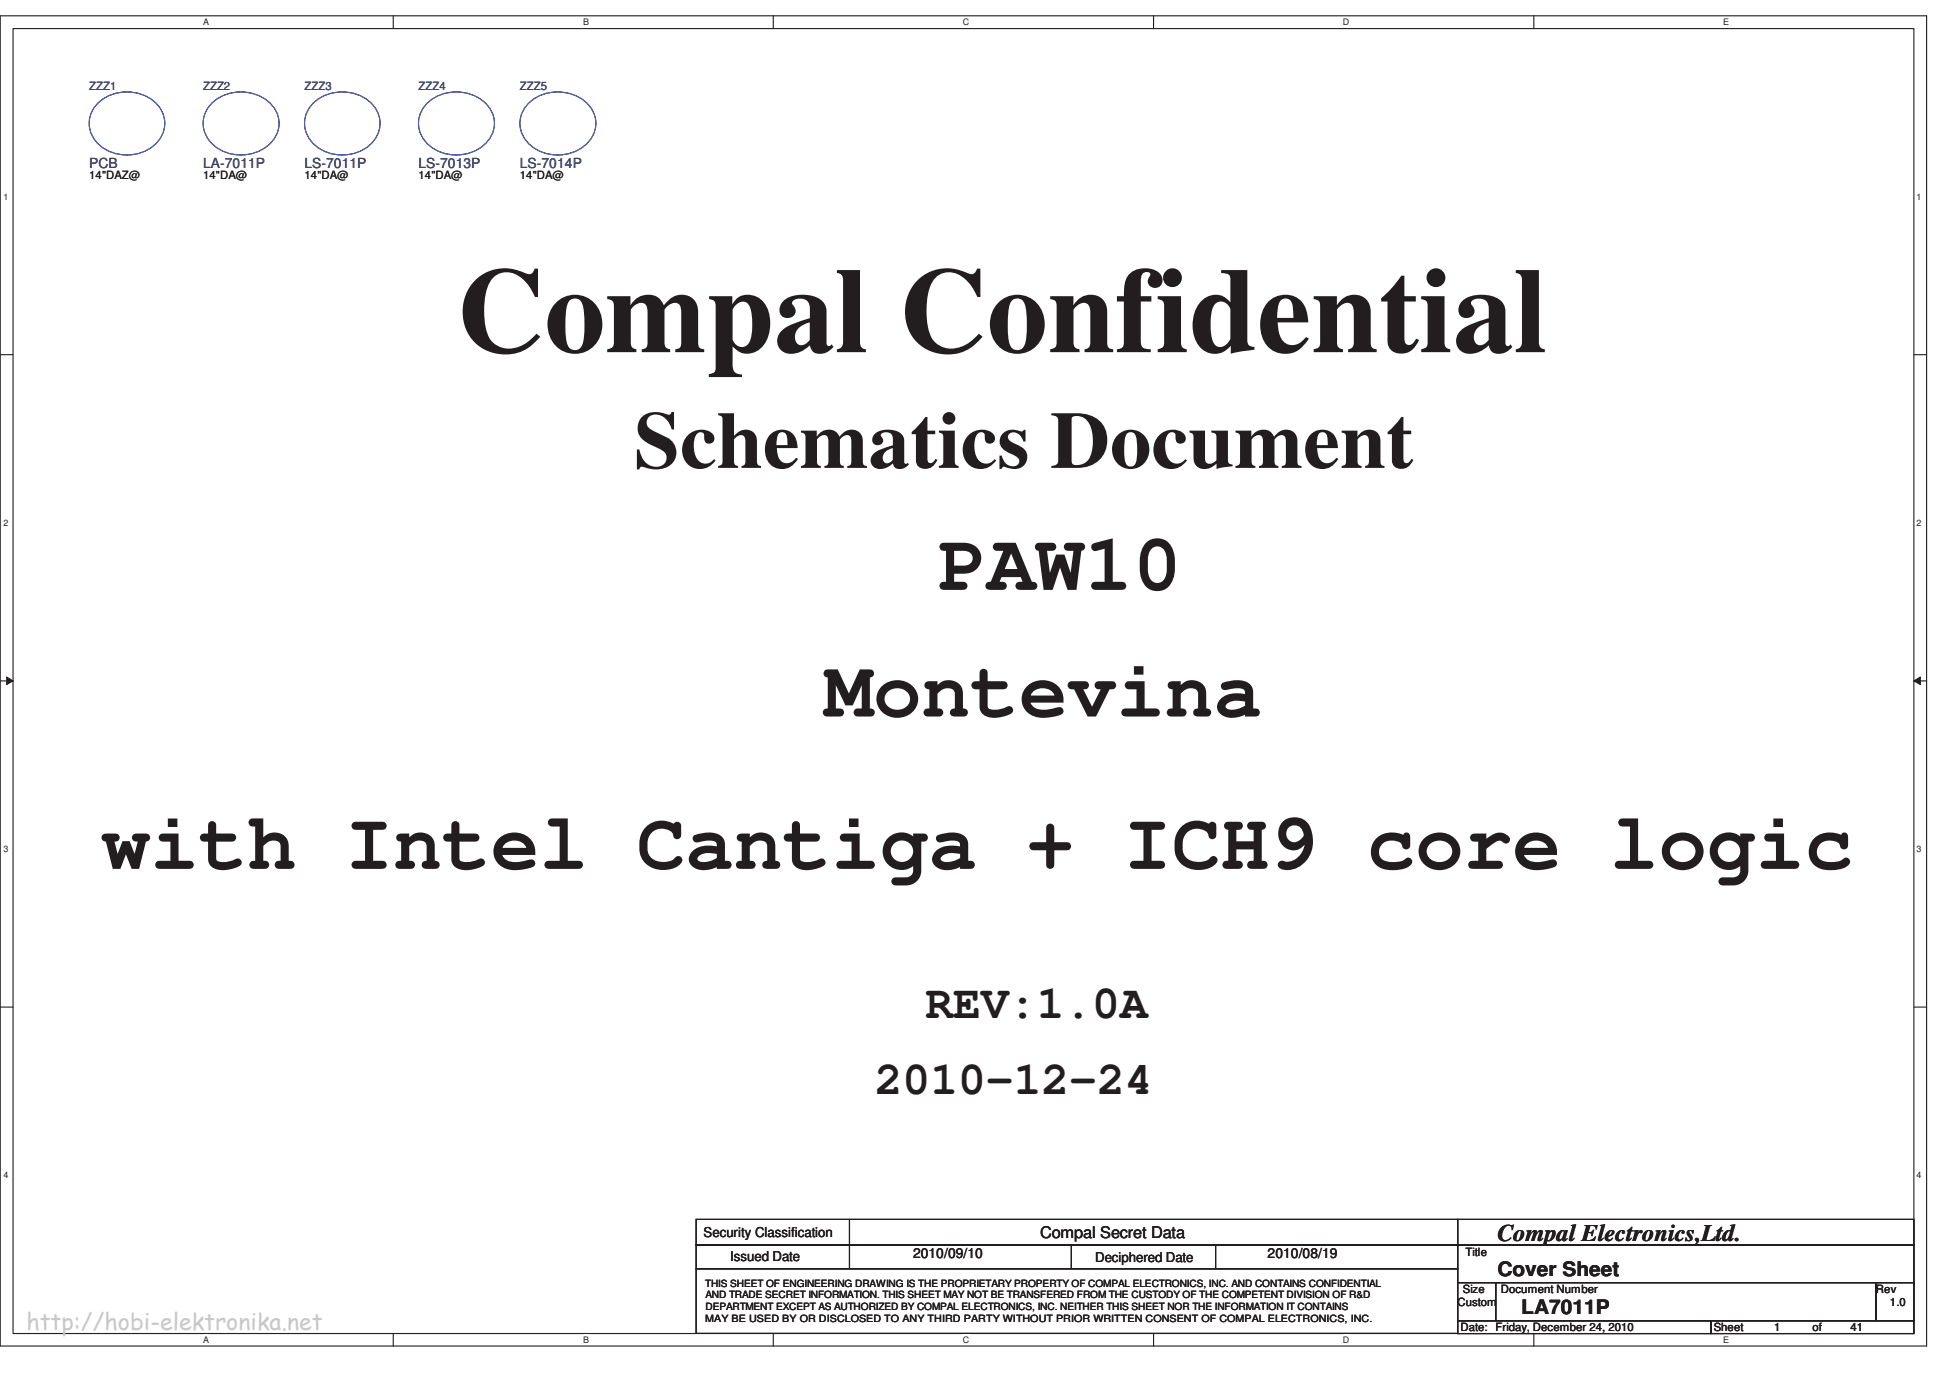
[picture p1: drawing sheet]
<svg xmlns="http://www.w3.org/2000/svg" width="297mm" height="210mm" viewBox="0 0 297 210" stroke-linecap="round" stroke-linejoin="round" font-family="sans-serif">
<defs><g id="words">
<text font-size="18.5" fill="#221e1f" x="69.6" y="53.7">Compal Confidential</text>
<g font-size="12.3" fill="#221e1f">
<text x="96.6" y="71.3">Schematics Document</text>
<text x="142.9" y="89.9">PAW10</text>
<text x="125.6" y="109.2">Montevina</text>
<text x="15.5" y="132.4">with Intel Cantiga + ICH9 core logic</text>
</g>
<g font-size="7.1" fill="#221e1f">
<text x="141" y="155.1">REV:1.0A</text>
<text x="133.2" y="166.7">2010-12-24</text>
</g>
<text font-size="3.6" fill="#221e1f" x="228.1" y="189.1">Compal Electronics,Ltd.</text>
<text font-size="3.5" fill="#c7c9cb" x="4" y="202.6">http://hobi-elektronika.net</text>
<g font-size="3" fill="#221e1f">
<text x="228.1" y="194.4">Cover Sheet</text>
<text x="231.7" y="200.2">LA7011P</text>
</g>
<text font-size="2.5" fill="#221e1f" x="158.4" y="188.6">Compal Secret Data</text>
<g font-size="2.1" fill="#2d2d72">
<text x="13.6" y="25.6">PCB</text>
<text x="30.9" y="25.6">LA-7011P</text>
<text x="46.4" y="25.6">LS-7011P</text>
<text x="63.8" y="25.6">LS-7013P</text>
<text x="79.2" y="25.6">LS-7014P</text>
</g>
<g font-size="2.1" fill="#221e1f">
<text x="107.2" y="188.5">Security Classification</text>
<text x="139.1" y="191.6">2010/09/10</text>
<text x="193.1" y="191.6">2010/08/19</text>
<text x="111.2" y="192.2">Issued Date</text>
<text x="166.8" y="192.4">Deciphered Date</text>
</g>
<g font-size="1.7" fill="#2d2d72">
<text x="13.6" y="13.7">ZZZ1</text>
<text x="30.9" y="13.7">ZZZ2</text>
<text x="46.4" y="13.7">ZZZ3</text>
<text x="63.8" y="13.7">ZZZ4</text>
<text x="79.2" y="13.7">ZZZ5</text>
</g>
<g font-size="1.7" fill="#221e1f">
<text x="13.6" y="27.2">14&quot;DAZ@</text>
<text x="30.9" y="27.2">14&quot;DA@</text>
<text x="46.4" y="27.2">14&quot;DA@</text>
<text x="63.8" y="27.2">14&quot;DA@</text>
<text x="79.2" y="27.2">14&quot;DA@</text>
<text x="223.2" y="191.5">Title</text>
<text x="222.8" y="197">Size</text>
<text x="228.6" y="197">Document Number</text>
<text x="285.8" y="197">Rev</text>
<text x="222" y="199">Custom</text>
<text x="222.5" y="202.8">Date: Friday, December 24, 2010</text>
<text x="261.1" y="202.8">Sheet</text>
<text x="270.3" y="202.9">1</text>
<text x="276.1" y="202.9">of</text>
<text x="281.9" y="202.9">41</text>
<text x="287.9" y="199">1.0</text>
</g>
<g font-size="1.5" fill="#221e1f">
<text x="107.4" y="196.1">THIS SHEET OF ENGINEERING DRAWING IS THE PROPRIETARY PROPERTY OF COMPAL ELECTRONICS, INC. AND CONTAINS CONFIDENTIAL</text>
<text x="107.5" y="197.9">AND TRADE SECRET INFORMATION. THIS SHEET MAY NOT BE TRANSFERED FROM THE CUSTODY OF THE COMPETENT DIVISION OF R&amp;D</text>
<text x="107.4" y="201.4">MAY BE USED BY OR DISCLOSED TO ANY THIRD PARTY WITHOUT PRIOR WRITTEN CONSENT OF COMPAL ELECTRONICS, INC.</text>
<text x="107.5" y="199.6">DEPARTMENT EXCEPT AS AUTHORIZED BY COMPAL ELECTRONICS, INC. NEITHER THIS SHEET NOR THE INFORMATION IT CONTAINS</text>
</g>
<g font-size="1.4" fill="#221e1f">
<text x="30.9" y="3.8">A</text>
<text x="88.8" y="3.8">B</text>
<text x="146.7" y="3.8">C</text>
<text x="204.6" y="3.8">D</text>
<text x="262.5" y="3.8">E</text>
<text x=".5" y="30.4">1</text>
<text x="291.9" y="30.4">1</text>
<text x=".5" y="80.1">2</text>
<text x="291.9" y="80.1">2</text>
<text x=".5" y="129.8">3</text>
<text x="291.9" y="129.8">3</text>
<text x=".5" y="179.5">4</text>
<text x="291.9" y="179.5">4</text>
<text x="30.9" y="204.6">A</text>
<text x="88.8" y="204.6">B</text>
<text x="146.7" y="204.6">C</text>
<text x="204.6" y="204.6">D</text>
<text x="262.5" y="204.6">E</text>
</g>
</g></defs>
<path d="M0 2.4h293.5v202.7h-293.5zM2 4.4h289.5v198.8h-289.5z" fill="none" stroke="#221e1f" stroke-width=".17"/>
<g fill="#fff">
<path d="M30.9 2.6h.9v1.5h-.9z"/>
<path d="M30.9 203.4h.9v1.5h-.9z"/>
</g>
<path d="M59.9 2.4v2M59.9 203.2v1.9" fill="none" stroke="#221e1f" stroke-width=".17"/>
<g fill="#fff">
<path d="M88.9 2.6h.9v1.5h-.9z"/>
<path d="M88.9 203.4h.9v1.5h-.9z"/>
</g>
<path d="M117.8 2.4v2M117.8 203.2v1.9" fill="none" stroke="#221e1f" stroke-width=".17"/>
<g fill="#fff">
<path d="M146.8 2.6h.9v1.5h-.9z"/>
<path d="M146.8 203.4h.9v1.5h-.9z"/>
</g>
<path d="M175.7 2.4v2M175.7 203.2v1.9" fill="none" stroke="#221e1f" stroke-width=".17"/>
<g fill="#fff">
<path d="M204.7 2.6h1v1.5h-1z"/>
<path d="M204.7 203.4h1v1.5h-1z"/>
</g>
<path d="M233.6 2.4v2M233.6 203.2v1.9" fill="none" stroke="#221e1f" stroke-width=".17"/>
<g fill="#fff">
<path d="M262.6 2.6h.9v1.5h-.9z"/>
<path d="M262.6 203.4h.9v1.5h-.9z"/>
<path d="M.5 29.2h.8v1.5h-.8z"/>
<path d="M292.1 29.2h.7v1.5h-.7z"/>
<path d="M.5 78.9h.8v1.5h-.8z"/>
<path d="M292.1 78.9h.7v1.5h-.7z"/>
</g>
<path d="M0 54h2M291.5 54h2" fill="none" stroke="#221e1f" stroke-width=".17"/>
<g fill="#fff">
<path d="M.5 128.6h.8v1.5h-.8z"/>
<path d="M292.1 128.6h.7v1.5h-.7z"/>
</g>
<path d="M0 103.8h2M291.5 103.8h2" fill="none" stroke="#221e1f" stroke-width=".17"/>
<path d="M1 103.2l1 .6-1 .5z" fill="#221e1f"/>
<path d="M1 103.2l1 .6-1 .5z" fill="none" stroke="#221e1f" stroke-width=".15"/>
<path d="M291.5 103.8l1-.6v1.1z" fill="#221e1f"/>
<path d="M291.5 103.8l1-.6v1.1z" fill="none" stroke="#221e1f" stroke-width=".15"/>
<g fill="#fff">
<path d="M.5 178.3h.8v1.5h-.8z"/>
<path d="M292.1 178.3h.7v1.5h-.7z"/>
</g>
<g fill="none" stroke="#221e1f" stroke-width=".17">
<path d="M0 153.5h2M291.5 153.5h2M106 185.8h116v3.9h-116zM106 189.7h116v3.6h-116zM106 193.3h116v9.9h-116zM129.4 185.8v7.5M163.2 189.7v3.6M185.2 189.7v3.6M222 185.8h69.5v3.9h-69.5zM222 189.7h69.5v5.7h-69.5zM222 195.4h5.8v5.8h-5.8zM227.8 195.4h58v5.8h-58z"/>
<path d="M285.8 195.4h5.7v5.8h-5.7zM222 201.3h38.6v1.9h-38.6zM260.6 201.3h30.9v1.9h-30.9z"/>
</g>
<path d="M14.7 16a6.4 6.4 0 0 1 9.8 .6 4.5 4.5 0 0 1-2.5 6.5 6.3 6.3 0 0 1-7.8-2.1 4.2 4.2 0 0 1 .5-5zM32.1 16a6.5 6.5 0 0 1 9.8 .6 4.3 4.3 0 0 1-1.8 6.1 6.4 6.4 0 0 1-8.5-1.7 4.2 4.2 0 0 1 .5-5zM47.5 16a6.4 6.4 0 0 1 9.7 .6 4.5 4.5 0 0 1-2.4 6.5 6.3 6.3 0 0 1-7.8-2.1 4.2 4.2 0 0 1 .5-5zM64.9 16a6.5 6.5 0 0 1 9.8 .6 4.3 4.3 0 0 1-1.8 6.1 6.4 6.4 0 0 1-8.5-1.7 4.2 4.2 0 0 1 .5-5zM80.3 16a6.5 6.5 0 0 1 9.8 .6 4.3 4.3 0 0 1-1.7 6.1 6.4 6.4 0 0 1-8.6-1.7 4.2 4.2 0 0 1 .5-5z" fill="none" stroke="#3a53a4" stroke-width=".17"/>
<use href="#words"/>
</svg>
